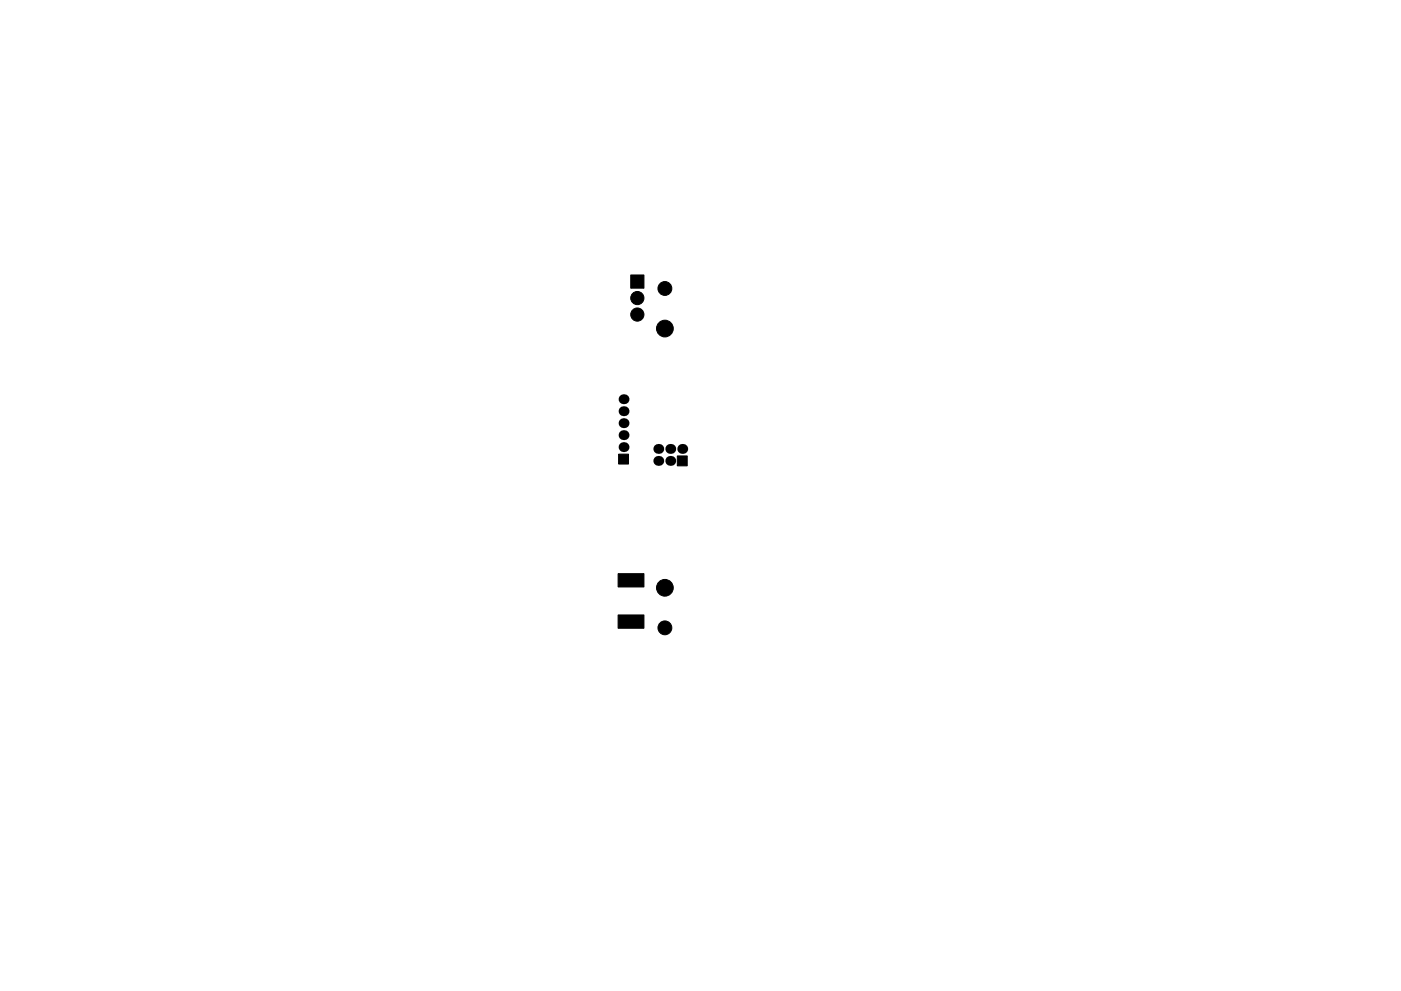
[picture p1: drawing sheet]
<svg xmlns="http://www.w3.org/2000/svg" width="297mm" height="210mm" viewBox="0 0 297 210" stroke-linecap="round" stroke-linejoin="round" font-family="sans-serif">
<g fill="#000" stroke="#000" stroke-width=".21">
<path d="M133.7 58.3h2.8v2.8h-2.8zM131.2 96.4h2.1v2.1h-2.1zM143.6 96.7h2.1v2.1h-2.1zM131 121.7h5.5v2.8h-5.5zM131 130.5h5.5v2.8h-5.5z"/>
<circle cx="135.1" cy="66.7" r="1.4"/>
<circle cx="135.1" cy="63.2" r="1.4"/>
<circle cx="141" cy="61.2" r="1.47"/>
<circle cx="141" cy="69.7" r="1.77"/>
<circle cx="141" cy="124.7" r="1.77"/>
<circle cx="141" cy="133.2" r="1.47"/>
</g>
<g fill="#000">
<circle cx="132.2" cy="94.9" r="1.05"/>
<circle cx="132.2" cy="87.2" r="1.05"/>
<circle cx="132.2" cy="92.3" r="1.05"/>
<circle cx="132.2" cy="89.8" r="1.05"/>
<circle cx="132.2" cy="84.7" r="1.05"/>
<circle cx="139.6" cy="97.8" r="1.05"/>
<circle cx="139.6" cy="95.2" r="1.05"/>
<circle cx="142.1" cy="97.8" r="1.05"/>
<circle cx="142.1" cy="95.2" r="1.05"/>
<circle cx="144.7" cy="95.2" r="1.05"/>
</g>
</svg>
